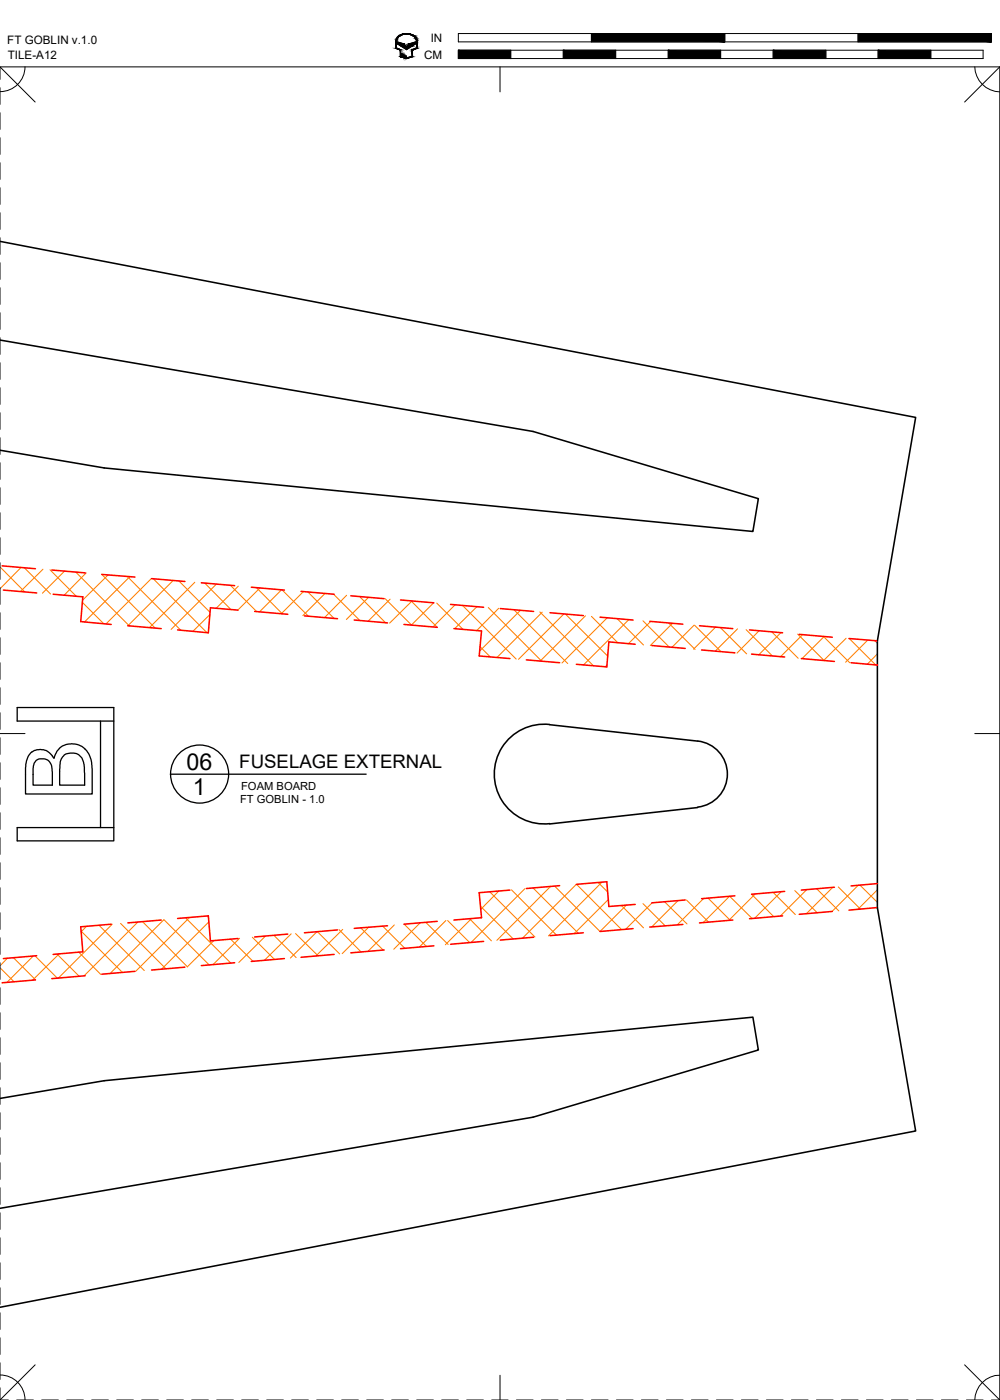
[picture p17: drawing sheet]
<svg xmlns="http://www.w3.org/2000/svg" width="190mm" height="267mm" viewBox="0 0 190 267" stroke-linecap="round" stroke-linejoin="round" font-family="sans-serif">
<defs><g id="words">
<g font-size="4.4">
<text x="35.5" y="146.7">06</text>
<text x="36.8" y="151.5">1</text>
</g>
<text font-size="3.5" x="45.6" y="146.4">FUSELAGE EXTERNAL</text>
<g font-size="2.2">
<text x="1.4" y="8.5">FT GOBLIN v.1.0</text>
<text x="1.5" y="11.2">TILE-A12</text>
<text x="80.8" y="11.2">CM</text>
<text x="82.1" y="8">IN</text>
</g>
<g font-size="2.1">
<text x="45.7" y="153">FT GOBLIN - 1.0</text>
<text x="45.9" y="150.4">FOAM BOARD</text>
</g>
</g></defs>
<!-- layer: 06 CAVITY -->
<g fill="none" stroke="#ff7f00" stroke-width=".2">
<path d="M0 108l4.7 4.8M4 108.1l-4 4.1M4.6 108.1l5 5.1M8.2 108.4l-4.3 4.3M9.5 108.5l5 5.1M12.3 108.8l-4.2 4.2M14.4 109l10.3 10.3M15.7 114.7l4 4.1M16.4 109.1l-4.2 4.3M19.3 109.4l10.3 10.3M20.6 109.5l-4.9 4.8M24.3 109.8l10.2 10.3"/>
<path d="M24.7 109.9l-8.6 8.6M28.8 110.2l-8.6 8.7M29.2 110.2l10.2 10.3M33 110.6l-8.6 8.6M34.1 110.7l5.9 5.9M37.1 110.9l-8.6 8.7M39 111.1l5 5M40 117.1l-3.2 3.1M41.2 111.3l-8.6 8.6M43.9 111.5l5 5M45.4 111.7l-4.2 4.2M48.8 111.9l5 5.1"/>
<path d="M49.5 112l-4.2 4.2M53.6 112.4l-4.2 4.2M53.7 112.4l5 5M57.8 112.7l-4.2 4.2M58.6 112.8l5.1 5M61.9 113.1l-4.2 4.2M63.6 113.2l5 5M66 113.4l-4.2 4.3M68.5 113.6l5 5.1M70.2 113.8l-4.2 4.2M73.4 114l5 5.1 4.2-4.3M74.3 114.1l-4.2 4.3"/>
<path d="M78.3 114.4l5 5.1M78.5 114.5l-4.3 4.2M83.2 114.9l5 5M86.7 115.2l-4.2 4.2M88.1 115.3l10.2 10.3M90.9 115.5l-4.3 4.3M93 115.7l10.2 10.3M95 115.9l-4.2 4.2M97.9 116.2l10.3 10.2M99.1 116.3l-7.7 7.7M102.8 116.6l10.3 10.2M103.3 116.6l-8.6 8.7"/>
<path d="M107.4 117l-8.6 8.6M107.8 117l8 8M111.5 117.3l-8.6 8.7M112.7 117.4l5 5M115.7 117.7l-8.6 8.6M117.6 117.9l5 5M119.8 118l-8.6 8.6M122.5 118.3l5 5M123.9 118.4l-4.2 4.2M127.4 118.7l5 5M128.1 118.8l-4.2 4.2M132.2 119.1l-4.2 4.2"/>
<path d="M132.3 119.1l5 5M136.3 119.5l-4.2 4.2M137.2 119.6l5 5M140.5 119.8l-4.2 4.2M142.1 120l5 5M91.4 123.2l2 2M115.6 126.7l-.3 .3M144.6 120.1l-4.2 4.3M147 120.4l5.1 5M148.7 120.5l-4.2 4.3M152 120.8l5 5M152.9 120.9l-4.2 4.2"/>
<path d="M156.9 121.2l5 5.1M157 121.2l-4.2 4.3M161.2 121.6l-4.3 4.2M161.8 121.6l5 5M165.3 121.9l-4.2 4.3M166.7 122.1l.4 .4M167.1 124.6l-1.9 1.9M15.4 177.4l7.9 7.8M16.5 176.5l-1 1M18.9 176.3l8.6 8.6M21.4 176.1l-10.3 10.2M23 175.9l8.6 8.6"/>
<path d="M26.3 175.6l-10.3 10.3M27.1 175.6l8.6 8.6M31.2 175.2l-10.3 10.3M31.3 175.2l8.6 8.6M35.4 174.9l8.6 8.6M36.1 174.8l-10.3 10.2M39.5 174.5l.2 .2M39.8 175.6l-9 9M40.7 179.2l-5 5M43.9 178.9l4.3 4.2M45.6 178.7l-5 5.1M48.1 178.5l4.2 4.3"/>
<path d="M50.6 178.3l-5.1 5.1M52.2 178.2l4.2 4.2M55.5 177.9l-5.1 5M56.3 177.8l4.3 4.3M60.4 177.5l-5.1 5M60.5 177.5l4.2 4.2M64.6 177.1l4.2 4.3M65.3 177.1l-5.1 5M68.7 176.8l4.3 4.2M70.2 176.7l-5 5M72.9 176.4l4.2 4.2M75.1 176.2l-5 5"/>
<path d="M77 176.1l4.2 4.2M80 175.8l-5 5M81.1 175.7l4.3 4.2M84.9 175.4l-5 5M85.3 175.4l4.2 4.2M89.4 175l4.2 4.2M89.8 175l-5 5M91.5 172.6l6.3 6.3M93.3 169.9l8.6 8.6M95.1 169.7l-3.5 3.5M97.4 169.5l8.6 8.6M100 169.3l-10.3 10.2"/>
<path d="M101.6 169.2l8.6 8.6M104.9 168.9l-10.2 10.2M105.7 168.8l8.6 8.6 5-5M109.8 168.5l-10.2 10.2M109.8 168.5l8.6 8.6M114 168.1l1.7 1.8M114.7 168l-10.2 10.3M115.9 171.3l-6.5 6.5M118.4 172.5l4.2 4.3M122.5 172.1l4.2 4.3M124.2 172l-5 5M126.6 171.8l4.3 4.2"/>
<path d="M129.1 171.6l-5 5M130.8 171.4l4.2 4.3M134 171.1l-5 5.1M134.9 171.1l4.2 4.2M139 170.8l-5 5M139 170.8l4.3 4.2M143.2 170.4l4.2 4.2M143.9 170.3l-5 5M147.3 170l4.2 4.2M148.8 169.9l-5 5M151.4 169.7l4.3 4.2M153.7 169.5l-5 5"/>
<path d="M155.6 169.3l4.2 4.2M158.6 169.1l-5 5M159.7 169l4.2 4.2M163.5 168.6l-5 5M163.8 168.6l3.3 3.3M167.1 169.5l-3.7 3.7M0 184.3l2.7 2.7M1.4 182.6l-1.4 1.4M2.6 182.5l4.2 4.2M6.4 182.1l-5.1 5.1M6.7 182.1l4.2 4.2M10.9 181.8l4.2 4.2"/>
<path d="M11.3 181.7l-5.1 5M15 181.4l4.2 4.2"/>
</g>
<!-- layer: 01 CUT -->
<path d="M0 46l174.4 33.5-7.3 42.6v50.8l7.3 42.6-174.4 33.5M0 64.8l101.6 17.4 42.9 12.8-1.1 6.2-123.6-12.1-19.8-3.3M104.7 138a9.5 9.5 0 0 0-10.5 9.5 9.5 9.5 0 0 0 10.5 9.4M104.7 138.1l28.2 3.1a6.3 6.3 0 0 1 5.7 6.3 6.3 6.3 0 0 1-5.7 6.2M132.9 153.8l-28.2 3.2M0 209.3l19.8-3.4 123.6-12.1 1.1 6.2-42.9 12.8-101.6 17.4" fill="none" stroke="#000" stroke-width=".3"/>
<!-- layer: 02 SCORE -->
<g fill="none" stroke="#f00" stroke-width=".3">
<path d="M.4 107.8l6.3 .5M.6 112.4l6.4 .6M9.9 108.6l6.3 .5M10.1 113.2l5.7 .5-.4 4.7 5.8 .6M19.4 109.4l6.3 .5M24.4 119.2l6.3 .6M28.9 110.2l6.3 .6M38.3 111l6.4 .6M45.3 116.2l-5.2-.4-.4 4.7-5.9-.5M47.9 111.9l6.3 .5M48.5 116.5l6.3 .5M57.4 112.7l6.3 .5"/>
<path d="M58 117.3l6.3 .6M66.8 113.5l6.4 .5M67.5 118.1l6.3 .6M76.3 114.3l6.4 .5M76.9 119l6.4 .5M85.8 115.1l6.3 .6M86.5 119.8l5.2 .4-.4 4.8 5.8 .5M95.3 115.9l6.4 .6M104.8 116.7l6.3 .6M114.3 117.6l6.3 .5M123.8 118.4l6.3 .5M133.3 119.2l6.3 .6"/>
<path d="M142.8 120l6.3 .5M100.3 125.7l6.3 .6M121 122.7l-5-.4-.4 4.7-5.8-.5M124.2 123l6.3 .5M133.7 123.8l6.3 .6M143.2 124.6l6.3 .6M152.3 120.8l6.3 .6M152.7 125.5l6.3 .5M161.7 121.6l5.4 .5M162.1 126.3l5 .4M21.2 176.1l-5.8 .5 .4 4.7-5.7 .5M30.7 175.3l-6.3 .5"/>
<path d="M33.8 175l5.9-.5 .4 4.7 5.2-.4M54.8 177.9l-6.3 .6M64.3 177.2l-6.3 .5M73.8 176.4l-6.3 .5M83.3 175.5l-6.4 .6M92.1 179.3l-6.3 .6M97.1 169.6l-5.8 .5 .4 4.7-5.2 .5M101.7 178.5l-6.4 .6M106.6 168.7l-6.3 .6M109.8 168.5l5.8-.5 .4 4.7 5-.4M111.1 177.7l-6.3 .5M120.6 176.9l-6.3 .5"/>
<path d="M130.1 176.1l-6.3 .5M130.5 171.4l-6.3 .6M139.6 175.3l-6.3 .5M140 170.7l-6.3 .5M149.1 174.5l-6.3 .5M149.5 169.8l-6.3 .6M158.6 173.6l-6.3 .6M159 169l-6.3 .6M167.1 172.9l-5.4 .5M167.1 168.3l-5 .5M6.7 186.7l-6.3 .5M7 182.1l-6.4 .5"/>
<path d="M16.2 185.9l-6.3 .5M25.7 185l-6.3 .6M35.2 184.2l-6.3 .6M44.7 183.4l-6.4 .5M54.2 182.6l-6.3 .6M63.7 181.8l-6.3 .6M73.2 181l-6.4 .5M82.7 180.2l-6.4 .5"/>
</g>
<!-- layer: 23 NOTES -->
<g fill="none" stroke="#000" stroke-width=".25">
<path d="M19.1 137.4v20.3M21.7 137.4h-18.4v-2.6h18.4v25.4h-18.4v-2.5h18.4M5.9 143.4a2.89 2.89 0 0 1 4.4 1.1 3.5 3.5 0 0 1 2.9-2.8 3.5 3.5 0 0 1 3.6 1.8l.7 1.8 .1 6h-12.7v-3.8a5.9 5.9 0 0 1 1-4.1zM6.9 144.9a1.93 1.93 0 0 1 2.2-.1 1.93 1.93 0 0 1 .8 2l.1 2.8h-3.7v-2.7a2.7 2.7 0 0 1 .6-2zM12.3 143.8a2.39 2.39 0 0 1 3.6 1.5l.2 .8v3.5h-4.7v-3.6a2.74 2.74 0 0 1 .9-2.2zM32.4 147.5h37.4"/>
<circle cx="38" cy="147.5" r="5.5"/>
</g>
<!-- layer: 22 TILED -->
<g fill="none" stroke="#000" stroke-width=".19">
<path d="M0 12.7l6.7 6.7M0 16.7v3.2M4.8 12.7a4.7 4.7 0 0 1-4.8 4.8M75.6 7.9a2 2 0 0 1 3.2-1l.5 .6 .1 1.7-.9 .3v1.3l-1.1 .2-.1-.3v.3h-.2v-.4h-.1v.3h-.1v-.5h-.1v.5l-.2-.1v-.6h-.1v.6h-.1v-1.3l-.9-.3v-1.3M75.7 8l1.3 .4 .2 .4h.4l.2-.4 1.4-.4v.3l-1.8 1.2-1.7-1.2zM75.8 7a2.26 2.26 0 0 1 3.6 .6l.1 1.6-.9 .4v1.2l-1.2 .4-1.1-.4v-1.3l-.9-.3a2.64 2.64 0 0 1 .4-2.2zM87.3 6.4h101.6v1.6h-101.6zM87.3 9.6h100v1.6h-100zM95.3 12.7v4.8M97.3 9.6v1.6M107.3 9.6v1.6M112.7 6.4v1.6"/>
<path d="M117.3 9.6v1.6M127.3 9.6v1.6M137.3 9.6v1.6M138.1 6.4v1.6M147.3 9.6v1.6M157.3 9.6v1.6M163.5 6.4v1.6M167.3 9.6v1.6M177.3 9.6v1.6M185.7 12.7a4.9 4.9 0 0 0 4.8 4.8M190.5 12.7h-190.5v2.4M190.5 12.7l-6.7 6.7"/>
<path d="M190.5 12.7v254M0 21.5v3.1M0 26.2v3.2M0 31v3.2M0 35.8v3.1M0 40.5v3.2M0 45.3v3.2M0 50v3.2M0 54.8v3.2M0 59.6v3.1M0 64.3v3.2M0 69.1v3.2"/>
<path d="M0 73.9v3.1M0 78.6v3.2M0 83.4v3.2M0 88.1v3.2M0 92.9v3.2M0 97.7v3.1M0 102.4v3.2M0 107.2v3.2M0 112v3.1M0 116.7v3.2M0 139.7h4.8M0 121.5v3.2"/>
<path d="M0 126.3v3.1M0 131v3.2M0 135.8v3.2M185.7 139.7h4.8M0 140.5v3.2M0 145.3v3.2M0 150.1v3.1M0 154.8v3.2M0 159.6v3.2M0 164.4v3.1M0 169.1v3.2M0 173.9v3.2"/>
<path d="M0 178.6v3.2M0 183.4v3.2M0 188.2v3.1M0 192.9v3.2M0 197.7v3.2M0 202.5v3.1M0 207.2v3.2M0 212v3.2M0 216.7v3.2M0 221.5v3.2M0 226.3v3.1M0 231v3.2"/>
<path d="M0 235.8v3.2M0 240.6v3.1M0 245.3v3.2M0 250.1v3.2M0 254.8v3.2M0 259.6v3.2M0 264.4v2.3M0 266.7h1.6M0 261.9a4.7 4.7 0 0 1 4.8 4.8M3.2 266.7h3.2M6.7 260l-6.7 6.7M7.9 266.7h3.2"/>
<path d="M12.7 266.7h3.2M17.5 266.7h3.1M22.2 266.7h3.2M27 266.7h3.2M31.8 266.7h3.1M36.5 266.7h3.2M41.3 266.7h3.2M46 266.7h3.2M50.8 266.7h3.2M55.6 266.7h3.1M60.3 266.7h3.2M65.1 266.7h3.2"/>
<path d="M69.9 266.7h3.1M74.6 266.7h3.2M79.4 266.7h3.2M84.1 266.7h3.2M88.9 266.7h3.2M93.7 266.7h3.1M95.3 262v4.7M98.4 266.7h3.2M103.1 266.7h3.2M107.9 266.7h3.2M112.7 266.7h3.1M117.4 266.7h3.2"/>
<path d="M122.2 266.7h3.2M127 266.7h3.1M131.7 266.7h3.2M136.5 266.7h3.2M141.2 266.7h3.2M146 266.7h3.2M150.8 266.7h3.1M155.5 266.7h3.2M160.3 266.7h3.2M165.1 266.7h3.1M169.8 266.7h3.2M174.6 266.7h3.2"/>
<path d="M179.3 266.7h3.2M183.8 260l6.7 6.7M184.1 266.7h3.2M188.9 266.7h1.6M190.5 262a4.8 4.8 0 0 0-4.8 4.7"/>
</g>
<g fill="#000" stroke="#000" stroke-width=".19">
<path d="M75.7 8l1.1 .3h-1.1zM76.4 8.8h2.1l-1.1 .7zM77 11h.8l-.4 .2zM77 6.4h.8zM78 8.3l1.2-.3v.3z"/>
<path d="M75.4 7.9l.1 1.3v-1.3zM75.4 7.9l.1 1.3h-.1z"/>
<path d="M75.4 9.2h.3zM75.4 9.2h.3z"/>
<path d="M75.5 7.6l.1 .1zM75.5 7.6l.1 .1z"/>
<path d="M75.5 7.7v.2l.1-.2zM75.5 7.7v.2h-.1z"/>
<path d="M75.6 7.4v.2l.1-.2zM75.6 7.4l-.1 .2z"/>
<path d="M75.6 7.3h.1zM75.6 7.3l.1 .1z"/>
<path d="M75.4 9.2l1 .3zM75.4 9.2l1 .3z"/>
<path d="M75.7 7.1v.2l.1-.2zM75.7 7.1v.2h-.1z"/>
<path d="M75.8 7v.1l.1-.1zM75.8 7l-.1 .1z"/>
<path d="M75.9 6.9v.1l.1-.1zM75.8 7l.1-.1z"/>
<path d="M76 6.8v.1l.2-.1zM76 6.8l-.1 .1z"/>
<path d="M76.1 6.7l.1 .1 .1-.1zM76 6.8l.1-.1 .1 .1z"/>
<path d="M76.1 9.5h.3zM76.1 9.5h.3z"/>
<path d="M76.3 9.5l.1 1.3v-1.3zM76.3 9.5l.1 1.3h-.1z"/>
<path d="M76.3 10.8h.1zM76.3 10.8h.1z"/>
<path d="M76.5 10.8h.1zM76.5 10.8h.1z"/>
<path d="M76.3 10.8h.2zM76.3 10.8h.2z"/>
<path d="M76.3 6.6v.1l.2-.1zM76.1 6.7l.2-.1z"/>
<path d="M76.4 6.6h.2zM76.3 6.6h.2z"/>
<path d="M76.5 10.2l.1 .6v-.6zM76.5 10.2l.1 .6h-.1z"/>
<path d="M76.3 10.8h.3zM76.3 10.8h.3zM76.3 10.8h.3zM76.3 10.8h.3z"/>
<path d="M76.3 10.8h.3zM76.3 10.8h.3z"/>
<path d="M76.3 10.8l.5 .1zM76.3 10.8l.5 .1z"/>
<path d="M75.7 8.3l1.3 .1zM75.7 8.3l1.3 .1z"/>
<path d="M76.6 6.5v.1l.3-.1zM76.4 6.6l.2-.1z"/>
<path d="M76.8 10.4l.1 .4v-.4zM76.8 10.4l.1 .4h-.1z"/>
<path d="M76.8 10.8l.1 .1zM76.8 10.8l.1 .1z"/>
<path d="M76.4 10.9h.5zM76.4 10.9h.5z"/>
<path d="M76.5 10.9h.5zM76.5 10.9h.5z"/>
<path d="M77 10.9h.1zM77 10.9h.1z"/>
<path d="M75.8 8.4l1.2 .2v-.2zM75.8 8.4l1.2 .2h-.9z"/>
<path d="M76.1 8.6l1.1 .2-.2-.2zM76.1 8.6l1.1 .2h-.8z"/>
<path d="M76.6 6.5h.5zM76.6 6.5h.3z"/>
<path d="M77 10.6l.1 .3v-.3zM77 10.6l.1 .3h-.1z"/>
<path d="M76.7 10.9l.4 .1zM76.7 10.9l.4 .1z"/>
<path d="M76.8 11h.5zM76.8 11h.5z"/>
<path d="M76.7 6.5h.5zM76.6 6.5h.5z"/>
<path d="M77.3 10.7l.1 .3zM77.3 10.7l.1 .3z"/>
<path d="M77.3 11h.1zM77.3 11h.1z"/>
<path d="M76.9 11h.5zM76.9 11h.5z"/>
<path d="M77 6.4l1.1 .1zM76.7 6.5l.3-.1 1.1 .1z"/>
<path d="M77.5 11h.4zM77.4 11h.4z"/>
<path d="M77.6 6.5h.6zM77.6 6.5h.6z"/>
<path d="M77.7 6.5h.6zM77.7 6.5h.6z"/>
<path d="M78 6.5l.5 .1zM78 6.5l.5 .1z"/>
<path d="M78.3 6.6h.2zM78.3 6.6h.2z"/>
<path d="M78.3 6.6l.5 .1zM78.3 6.6l.5 .1z"/>
<path d="M78.5 9.6l.1 1.2v-1.2zM78.5 9.6l.1 1.2h-.1z"/>
<path d="M78.5 10.8h.1zM78.2 10.8h.4z"/>
<path d="M77.9 11l.7-.2h-.4zM77.5 11l.7-.2-.3 .2z"/>
<path d="M78.6 6.7l.3 .1zM78.6 6.7l.3 .1z"/>
<path d="M78.5 9.5l.1 .1 .2-.1zM78.5 9.5l.1 .1z"/>
<path d="M77.8 8.6l.7 .2 .3-.2zM77.6 8.8l.2-.2 .7 .2z"/>
<path d="M78.7 6.8l.3 .1zM78.7 6.8l.3 .1z"/>
<path d="M78.9 6.9l.2 .1zM78.9 6.9l.2 .1z"/>
<path d="M77.8 8.4l1 .2 .3-.2zM77.8 8.4l1 .2h-1z"/>
<path d="M79 7l.2 .1zM79 7l.2 .1z"/>
<path d="M79.1 7.1l.2 .2zM79.1 7.1l.2 .2z"/>
<path d="M78 8.3h1.2zM77.8 8.4h1.3z"/>
<path d="M79.2 7.3l.1 .1zM79.2 7.3l.1 .1z"/>
<path d="M79.2 7.4l.2 .2zM79.2 7.4l.2 .2z"/>
<path d="M79.3 7.6l.1 .1zM79.3 7.6l.1 .1z"/>
<path d="M79.3 7.7l.2 .2zM79.3 7.7l.2 .2z"/>
<path d="M79.4 7.9l.1 1.3v-1.3zM79.4 7.9l.1 1.3h-.1z"/>
<path d="M79.4 9.2h.1zM79.2 9.2h.3z"/>
<path d="M78.8 9.5l.7-.3h-.3zM78.5 9.5l.7-.3-.4 .3z"/>
<path d="M87.3 9.6l10 1.6v-1.6zM87.3 9.6l10 1.6h-10z"/>
<path d="M107.3 9.6l10 1.6v-1.6zM107.3 9.6l10 1.6h-10z"/>
<path d="M127.3 9.6l10 1.6v-1.6zM127.3 9.6l10 1.6h-10z"/>
<path d="M112.7 6.4l25.4 1.6v-1.6zM112.7 6.4l25.4 1.6h-25.4z"/>
<path d="M147.3 9.6l10 1.6v-1.6zM147.3 9.6l10 1.6h-10z"/>
<path d="M167.3 9.6l10 1.6v-1.6zM167.3 9.6l10 1.6h-10z"/>
<path d="M163.5 6.4l25.4 1.6v-1.6zM163.5 6.4l25.4 1.6h-25.4z"/>
</g>
<use href="#words"/>
</svg>
